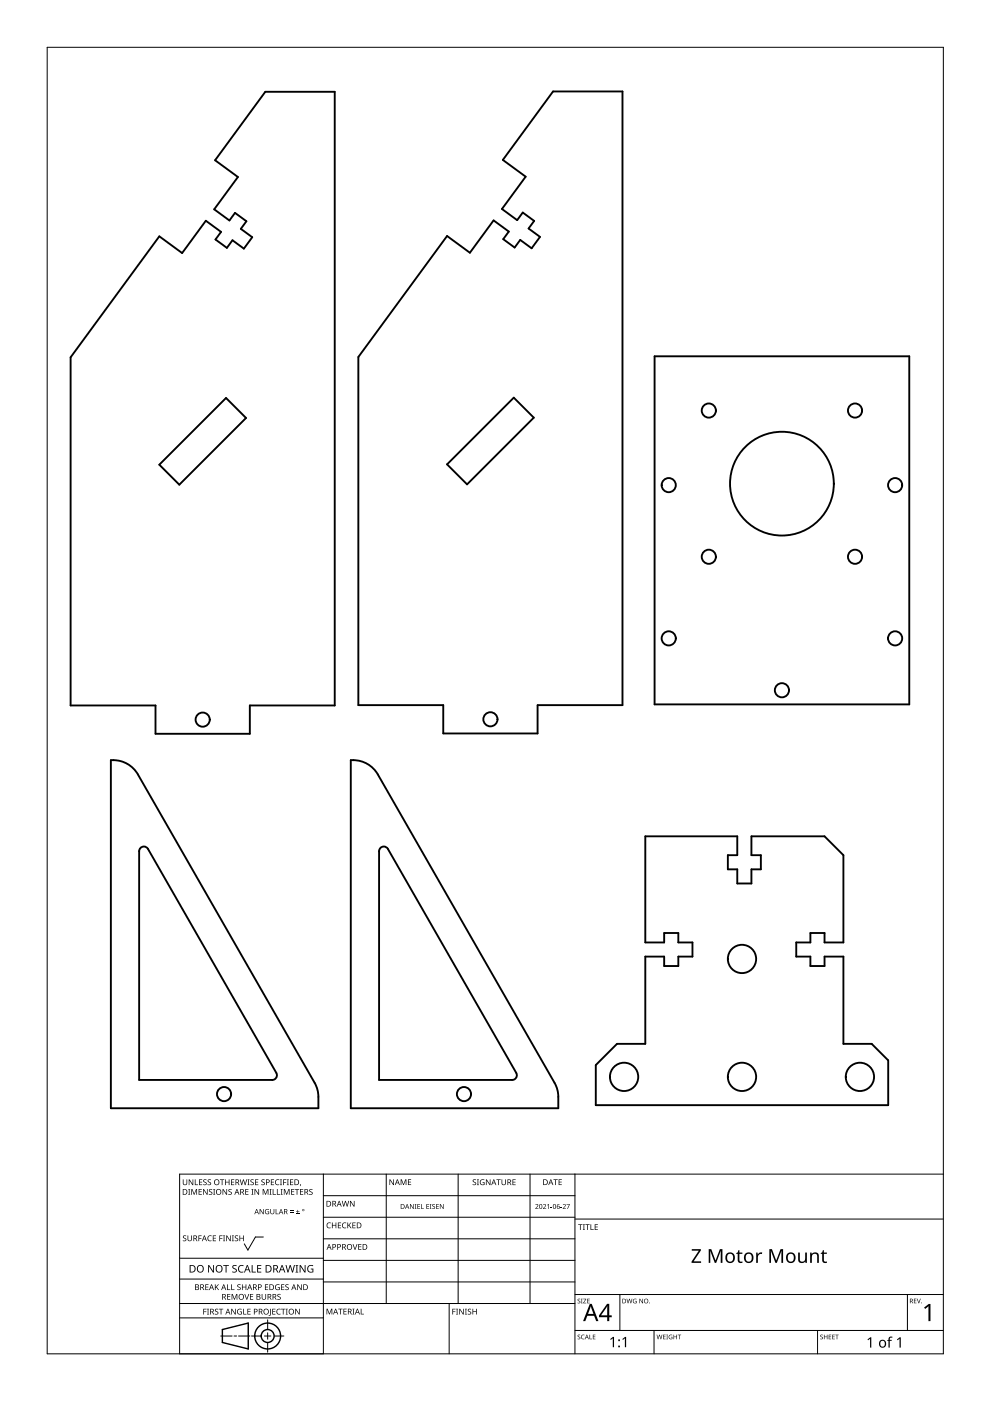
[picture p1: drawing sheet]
<svg xmlns="http://www.w3.org/2000/svg" width="210mm" height="297mm" viewBox="0 0 210 297" stroke-linecap="round" stroke-linejoin="round" font-family="sans-serif">
<g fill="none" stroke="#000" stroke-width=".4">
<path d="M56.2 19.5h14.8v130.1h-18v6h-20v-6h-18v-73.8l18.8-25.7 4.8 3.6 5-6.9 3.3 2.4-1.2 1.6 2.4 1.8 1.2-1.7 2.4 1.8 1.8-2.4-2.4-1.8 1.1-1.6-2.4-1.8-1.2 1.6-3.2-2.3 5-6.9-4.8-3.5zM117.3 19.4h14.7v130.1h-18v6h-20v-6h-18v-73.8l18.8-25.7 4.8 3.6 5.1-6.9 3.2 2.4-1.2 1.6 2.4 1.8 1.2-1.6 2.4 1.7 1.8-2.4-2.4-1.8 1.2-1.6-2.5-1.7-1.1 1.6-3.3-2.4 5.1-6.8-4.9-3.6zM138.8 75.5h54v73.8h-54zM47.9 84.4l4.3 4.2-14.2 14.2-4.2-4.3zM108.9 84.3l4.3 4.3-14.2 14.1-4.2-4.2zM23.5 161.2a6.1 6.1 0 0 1 5.7 3l37.5 65.4 .6 1.4a12 12 0 0 1 .2 4h-44zM29.8 179.8a1 1 0 0 1 1.6 .2l27.2 47.5a1 1 0 0 1-.9 1.5h-28.2v-48.5zM74.4 161.2a6.1 6.1 0 0 1 5.7 3l37.5 65.4 .6 1.4a12 12 0 0 1 .2 4h-44zM80.7 179.8a1 1 0 0 1 1.5 .2l27.3 47.5a1 1 0 0 1-.9 1.5h-28.2v-48.5zM136.8 177.3h19.5v4h-2v3h2v3h3v-3h2v-3h-2v-4h15.5l4 4v18.5h-4v-2h-3v2h-3v3h3v2h3v-2h4v18.5h6l3.5 3.5v9.5h-62v-8.5l4.5-4.5h6v-18.5h4v2h3v-2h3v-3h-3v-2h-3v2h-4z"/>
<circle cx="150.3" cy="87" r="1.5"/>
<circle cx="181.3" cy="87" r="1.5"/>
<circle cx="141.8" cy="102.9" r="1.5"/>
<circle cx="150.3" cy="118" r="1.5"/>
<circle cx="165.8" cy="102.5" r="11"/>
<circle cx="181.3" cy="118" r="1.5"/>
<circle cx="189.8" cy="102.9" r="1.5"/>
<circle cx="141.8" cy="135.3" r="1.5"/>
<circle cx="189.8" cy="135.3" r="1.5"/>
<circle cx="43" cy="152.6" r="1.5"/>
<circle cx="104" cy="152.5" r="1.5"/>
<circle cx="165.8" cy="146.3" r="1.5"/>
<circle cx="157.3" cy="203.3" r="3"/>
<circle cx="47.5" cy="232" r="1.5"/>
<circle cx="98.4" cy="232" r="1.5"/>
<circle cx="132.3" cy="228.3" r="3"/>
<circle cx="157.3" cy="228.3" r="3"/>
<circle cx="182.3" cy="228.3" r="3"/>
</g>
<path d="M10 10h190v277h-190z" fill="none" stroke="#000" stroke-width=".21"/>
<g fill="none" stroke="#000" stroke-width=".21">
<path d="M68.6 248.9v38.1h-30.5v-38.1h161.9M68.6 253.5h53.3M68.6 258.1h53.3M81.9 248.9v27.5M97.1 248.9v27.5M112.4 248.9v27.5M121.9 248.9v38.1M121.9 258.5h78.1M38.1 279.4h30.5M38.1 276.4h83.8M38.1 271.2h30.5M38.1 266.8h30.5"/>
<path d="M55.8 262.3h-1.6l-1.6 2.7-.8-1.3M56.7 279.8v2.1M68.6 262.7h53.3M68.6 267.2h53.3M68.6 271.8h53.3M95.2 276.4v10.6M121.9 274.5h78.1M131.4 274.5v7.6M192.4 274.5v7.6M46.8 283.3h2.4M49.6 283.3h.6M50.6 283.3h2.4"/>
<path d="M53.3 283.3h2.1M56.1 283.3h1.3M56.7 282.6v1.3M56.7 284.6v2.1M58.1 283.3h2.1M121.9 282.1h78.1M138.7 282.1v4.9M173.3 282.1v4.9"/>
</g>
<g fill="#000">
<path d="M38.8 250.1h.1v.7a.32 .32 0 0 0 .3 .4 .32 .32 0 0 0 .3-.4v-.7h.2v.7a.47 .47 0 0 1-.5 .5 .47 .47 0 0 1-.4-.5zM39.9 252.1h.4l-.1 .1v1l.1 .1h-.4l.1-.1v-1zM40 250.1h.2l.6 1v-1h.2v1.2h-.2l-.7-1 .1 1h-.2zM40.6 252.1h.2l.4 1 .4-1h.2v1.2h-.2v-1l-.4 1h-.1l-.4-1.1v1.1h-.1zM41.3 250.1h.2v1h.5v.2h-.7zM42.1 252.1h.7v.1h-.5v.4h.5v.1h-.5v.5h.5v.1h-.7zM42.2 250.1h.7v.1h-.5v.4h.4v.1h-.4v.4h.5v.2h-.7zM43.1 250.2l.5-.2 .2 .1v.1a.25 .25 0 0 0-.4-.1 .25 .25 0 0 0 0 .4 .4 .4 0 0 1 .4 .3 .4 .4 0 0 1-.2 .5 .4 .4 0 0 1-.5-.2 .27 .27 0 0 0 .5 .1 .27 .27 0 0 0-.1-.5l-.4-.2zM43.1 252.1h.1l.7 1v-1h.1v1.2h-.2l-.6-1v1h-.1zM44.1 250.2l.4-.2 .2 .1v.1a.25 .25 0 0 0-.4-.1 .25 .25 0 0 0 0 .4 .4 .4 0 0 1 .5 .3 .4 .4 0 0 1-.3 .5 .4 .4 0 0 1-.5-.2h.1a.27 .27 0 0 0 .4 .1 .27 .27 0 0 0-.1-.5l-.3-.2zM44.3 252.2l.5-.1 .2 .1v.1a.25 .25 0 0 0-.4-.1 .25 .25 0 0 0 0 .4 .4 .4 0 0 1 .4 .3 .4 .4 0 0 1-.2 .5 .4 .4 0 0 1-.5-.3l.1 .1a.27 .27 0 0 0 .4 0 .27 .27 0 0 0-.1-.4l-.4-.2zM45.2 252.1h.4l-.1 .1v1l.1 .1h-.4l.1-.1v-1z"/>
<path d="M46.6 250.1h.9v.1h-.3v1.1h-.2v-1.1h-.4zM47.2 252.1h.2l.6 1v-1h.2v1.2h-.2l-.7-1v1h-.1zM47.7 250.1h.2v.5h.6v-.5h.2v1.2h-.2v-.6h-.6v.6h-.2zM48.5 252.2l.4-.1 .2 .1v.1a.25 .25 0 0 0-.4-.1 .25 .25 0 0 0 0 .4 .4 .4 0 0 1 .5 .3 .4 .4 0 0 1-.3 .5 .4 .4 0 0 1-.5-.3l.1 .1a.27 .27 0 0 0 .4 0 .27 .27 0 0 0-.1-.4l-.3-.2zM49 250.1h.7v.1h-.6v.4h.5v.1h-.5v.4h.6v.2h-.7zM50.8 250.1h.2l.3 1 .2-1h.2l.3 1 .2-1h.2l-.3 1.2h-.2l-.3-1.1-.3 1.1h-.1zM52 252.1h.7v.1h-.5v.4h.4v.1h-.4v.5h.5v.1h-.7zM52.5 250.1h.4l-.1 .1v.9l.1 .2h-.4l.1-.2v-.9zM53.3 252.1h.4l-.1 .1v1l.1 .1h-.4l.1-.1v-1zM53.1 250.2l.5-.2 .2 .1v.1a.25 .25 0 0 0-.4-.1 .25 .25 0 0 0 0 .4 .4 .4 0 0 1 .4 .3 .4 .4 0 0 1-.2 .5 .4 .4 0 0 1-.5-.2h.1a.27 .27 0 0 0 .4 .1 .27 .27 0 0 0-.1-.5l-.4-.2zM54.1 250.1h.7v.1h-.6v.4h.5v.1h-.5v.4h.6v.2h-.7zM54 252.1h.1l.7 1v-1h.1v1.2h-.2l-.6-1v1h-.1z"/>
<path d="M55.1 256.3h.1l.6 .9v-.9h.1v1.1h-.1l-.6-.9v.9h-.1zM55.5 250.2l.4-.2 .2 .1v.1a.25 .25 0 0 0-.4-.1 .25 .25 0 0 0 0 .4 .4 .4 0 0 1 .4 .3 .4 .4 0 0 1-.2 .5 .4 .4 0 0 1-.5-.2h.1a.27 .27 0 0 0 .4 .1 .27 .27 0 0 0-.1-.5l-.4-.2zM55.7 252.1h.2l.4 1 .4-1h.2v1.2h-.1v-1l-.4 1h-.2l-.4-1.1v1.1h-.1zM56.3 256.5l.4-.2 .4 .1-.1 .1a.45 .45 0 0 0-.7 .3 .45 .45 0 0 0 .6 .5v-.3h-.2v-.1h.4v.5a.6 .6 0 0 1-.8-.1 .6 .6 0 0 1 0-.8zM57.1 252.1h.5l-.2 .1v1l.2 .1h-.5l.2-.1v-1zM57.8 252.1h.2v1.1h.5v.1h-.7zM57.4 250.1h.7v.1h-.5v.4h.5v.1h-.5v.4h.5v.2h-.7zM57.3 256.3h.2v.7a.28 .28 0 0 0 .2 .3 .28 .28 0 0 0 .3-.3v-.7h.2v.7a.42 .42 0 0 1-.5 .4 .42 .42 0 0 1-.4-.4zM58.4 256.3h.2v1h.5v.1h-.7zM58.7 252.1h.2v1.1h.5v.1h-.7zM58.5 250.2l.4-.2 .3 .1v.1a.49 .49 0 0 0-.7 .5 .49 .49 0 0 0 .7 .4 .57 .57 0 0 1-.8 0 .57 .57 0 0 1 0-.8zM59.4 250.1h.4l-.1 .1v.9l.1 .2h-.4l.1-.2v-.9z"/>
<path d="M59.5 252.1h.4l-.1 .1v1l.1 .1h-.4l.1-.1v-1zM60 250.1h.7v.1h-.5v.4h.5v.2h-.5v.5h-.2zM60.2 252.1h.2l.4 1 .4-1h.2v1.2h-.2l.1-1-.5 1h-.1l-.4-1.1v1.1h-.1zM60.8 250.1h.5l-.2 .1v.9l.2 .2h-.5l.2-.2v-.9zM61.5 257h.7v.1h-.7zM61.5 256.7h.7v.1h-.7zM61.5 250.1h.7v.1h-.6v.4h.5v.1h-.5v.4h.6v.2h-.7zM61.7 252.1h.7v.1h-.5v.4h.5v.1h-.5v.5h.5v.1h-.7zM62.8 257.3h.7v.1h-.7zM62.5 252.1h.9v.1h-.3v1.1h-.2v-1.1h-.4zM63.1 256.5l.1 .3h.3l-.3 .1v.4l-.1-.4h-.3l.3-.1zM63.7 251.1h.1l-.2 .4z"/>
<path d="M63.6 252.1h.7v.1h-.5v.4h.5v.1h-.5v.5h.5v.1h-.7zM65.6 252.2l.4-.1 .3 .1-.1 .1a.25 .25 0 0 0-.4-.1 .25 .25 0 0 0 0 .4 .4 .4 0 0 1 .5 .3 .4 .4 0 0 1-.3 .5 .4 .4 0 0 1-.5-.3l.1 .1a.27 .27 0 0 0 .5 0 .27 .27 0 0 0-.1-.4l-.4-.2zM69.4 259.3l.4-.1 .4 .1-.1 .1a.49 .49 0 0 0-.7 .4 .49 .49 0 0 0 .7 .4 .57 .57 0 0 1-.8 0 .57 .57 0 0 1 0-.8zM72.7 259.3l.4-.1 .3 .1v.1a.49 .49 0 0 0-.7 .4 .49 .49 0 0 0 .7 .4 .57 .57 0 0 1-.8 0 .57 .57 0 0 1 0-.8zM72.5 254.6h.1l.3 1 .3-1h.1l.3 1 .3-1h.1l-.3 1.2h-.2l-.3-1-.2 1h-.2zM74.2 254.6h.2l.6 1v-1h.2v1.2h-.2l-.7-1v1h-.1zM82.6 250h.2l.6 1v-1h.1v1.3h-.1l-.7-1.1v1.1h-.1zM85 250h.2l.4 1 .3-1h.3v1.3h-.2v-1.1l-.4 1.1h-.1l-.4-1.1v1.1h-.1zM86.5 250h.7v.2h-.5v.4h.4v.1h-.4v.4h.5v.2h-.7zM86.9 255.3h.2l.5 .8v-.8h.1v1h-.1l-.6-.8v.8h-.1zM87.9 255.3h.4l-.1 .1 .1 .9h-.4l.1-.1zM88.5 255.3h.6v.1h-.5v.3h.4v.1h-.4v.4h.5v.1h-.6z"/>
<path d="M89.3 255.3h.1v.9h.5v.1h-.6zM90.4 255.3h.6v.1h-.5v.3h.5v.1h-.5v.4h.5v.1h-.6zM91.1 255.3h.4l-.1 .1 .1 .9h-.4l.1-.1zM91.7 255.4l.3-.1h.2v.1a.25 .25 0 0 0-.3 0 .25 .25 0 0 0-.1 .3 .25 .25 0 0 0 .3 .1 .32 .32 0 0 1 0 .5 .32 .32 0 0 1-.5-.2 .25 .25 0 0 0 .4 .2 .25 .25 0 0 0 0-.4l-.3-.2zM92.5 255.3h.5v.1h-.4v.3h.4v.1h-.4v.4h.4v.1h-.5zM93.3 255.3h.1l.6 .8v-.8h.1v1h-.2l-.5-.8v.8h-.1zM100.3 250.2l.4-.2 .2 .1v.1a.25 .25 0 0 0-.4-.1 .25 .25 0 0 0 0 .4 .4 .4 0 0 1 .5 .3 .4 .4 0 0 1-.3 .5 .4 .4 0 0 1-.5-.2h.1a.27 .27 0 0 0 .4 .1 .27 .27 0 0 0-.1-.5l-.3-.2zM101.1 250.1h.5l-.2 .1v.9l.2 .2h-.5l.2-.2v-.9zM101.9 250.2l.5-.2 .3 .1v.1a.5 .5 0 0 0-.8 .4 .5 .5 0 0 0 .7 .5v-.3h-.3v-.2h.4v.6a.66 .66 0 0 1-.8-.1 .66 .66 0 0 1 0-.9zM103 250.1h.2l.7 1-.1-1h.2v1.2h-.2l-.6-1v1h-.2zM105.3 250.1h.9v.1h-.4v1.1h-.2v-1.1h-.3zM106.3 250.1h.2v.7a.32 .32 0 0 0 .3 .4 .32 .32 0 0 0 .3-.4v-.7h.2v.7a.47 .47 0 0 1-.5 .5 .47 .47 0 0 1-.5-.5z"/>
<path d="M108.7 250.1h.6v.1h-.5v.4h.5v.1h-.5v.4h.5v.2h-.6zM113.5 255.4a.37 .37 0 0 1 .6 0 .37 .37 0 0 1-.2 .6l-.3 .2h.6v.1h-.7l.3-.4a.27 .27 0 0 0 .2-.3 .27 .27 0 0 0-.4-.1zM115.1 255.4a.37 .37 0 0 1 .6 0 .37 .37 0 0 1-.2 .6l-.2 .2h.5v.1h-.7l.3-.4a.27 .27 0 0 0 .3-.3 .27 .27 0 0 0-.5-.1zM116 255.5l.4-.2v1h-.1v-.9zM116.7 255.9h.4v.1h-.4zM117.3 250h1v.2h-.4v1.1h-.2v-1.1h-.4zM118.8 255.9h.4v.1h-.4zM118.4 250h.7v.2h-.5v.4h.5v.1h-.5v.4h.5v.2h-.7zM119.3 255.4a.37 .37 0 0 1 .6 0 .37 .37 0 0 1-.2 .6l-.2 .2h.5v.1h-.7l.3-.4a.27 .27 0 0 0 .3-.3 .27 .27 0 0 0-.5-.1zM120.1 255.3h.7l-.4 1h-.1l.4-.9h-.6zM38.8 262.1l.5-.2 .2 .1v.1a.25 .25 0 0 0-.4-.1 .25 .25 0 0 0 0 .4 .4 .4 0 0 1 .4 .3 .4 .4 0 0 1-.2 .5 .4 .4 0 0 1-.5-.2 .27 .27 0 0 0 .5 .1 .27 .27 0 0 0-.1-.5l-.4-.2zM39.8 261.9h.1v.8a.32 .32 0 0 0 .3 .3 .32 .32 0 0 0 .3-.3v-.8h.2v.8a.47 .47 0 0 1-.5 .5 .47 .47 0 0 1-.4-.5z"/>
<path d="M42.1 261.9h.7v.2h-.6v.4h.5v.1h-.5v.6h-.1zM43.1 277.5h.7v.1h-.5v.5h.5v.1h-.5v.5h-.2zM43.5 272.3h.7v.1h-.5v.4h.5v.1h-.5v.5h.5v.1h-.7zM43.9 277.5h.4l-.1 .1v1l.1 .1h-.4l.1-.1v-1zM44.1 262.1l.5-.2 .3 .1-.1 .1a.49 .49 0 0 0-.7 .5 .49 .49 0 0 0 .8 .4 .57 .57 0 0 1-.8-.1 .57 .57 0 0 1 0-.8zM44.1 268.2h.3l.8 1.3v-1.3h.2v1.6h-.3l-.8-1.3v1.3h-.2zM45.1 261.9h.7v.2h-.5v.4h.5v.1h-.5v.4h.5v.2h-.7zM45.6 277.6l.4-.1h.3l-.1 .2a.25 .25 0 0 0-.4-.1 .25 .25 0 0 0 0 .4 .4 .4 0 0 1 .5 .3 .4 .4 0 0 1-.3 .4 .4 .4 0 0 1-.5-.2h.1a.27 .27 0 0 0 .5 .1 .27 .27 0 0 0-.1-.4l-.4-.2zM45.6 272.3h.1v.6l.6-.6h.1l-.5 .5 .5 .7h-.1l-.5-.6-.1 .6h-.1zM46.5 261.9h.7v.2h-.5v.4h.5v.1h-.5v.6h-.2zM46.4 277.5h.9v.1h-.4v1.1h-.1v-1.1h-.4zM47.3 261.9h.4l-.1 .2v.9l.1 .2h-.4l.1-.2v-.9z"/>
<path d="M47.3 268.2h1.2v.2h-.5v1.4h-.2v-1.4h-.5zM48.1 272.3h.2v1.1h.5v.1h-.7zM48.2 274.3h.6v.2h-.5v.4h.5v.1h-.5v.4h.5v.2h-.6zM48 261.9h.1l.7 1v-1h.1v1.3h-.2l-.6-1.1v1.1h-.1zM49 272.3h.2v1.1h.5v.1h-.7zM49.2 261.9h.4l-.1 .2v.9l.1 .2h-.4l.1-.2v-.9zM49.1 274.3h.2l.4 1 .4-1h.2v1.3h-.1v-1.1l-.4 1.1h-.2l-.4-1.1 .1 1.1h-.2zM49 277.5h.2l.7 1v-1h.1v1.2h-.2l-.6-1v1h-.2zM49.3 268.4l.3-.2 .6 .1-.2 .1a.33 .33 0 0 0-.5 .1 .33 .33 0 0 0 .4 .5 .49 .49 0 0 1 .3 .7 .49 .49 0 0 1-.8 .1l-.2-.1v-.1h.3a.35 .35 0 0 0 .5-.2 .35 .35 0 0 0-.4-.4l-.3-.2zM49.8 262.1l.4-.2 .3 .1-.1 .1a.25 .25 0 0 0-.3-.1 .25 .25 0 0 0 0 .4 .4 .4 0 0 1 .4 .3 .4 .4 0 0 1-.3 .5 .4 .4 0 0 1-.4-.2 .27 .27 0 0 0 .5 .1 .27 .27 0 0 0-.1-.5l-.4-.2zM50.4 277.6l.5-.1h.4l-.1 .2a.5 .5 0 0 0-.8 .3 .5 .5 0 0 0 .7 .6v-.4h-.2v-.1h.4v.6a.66 .66 0 0 1-.9-.2 .66 .66 0 0 1 0-.9zM50.4 272.4l.4-.1 .2 .1v.1a.25 .25 0 0 0-.4-.1 .25 .25 0 0 0 0 .4 .4 .4 0 0 1 .4 .3 .4 .4 0 0 1-.2 .5 .4 .4 0 0 1-.5-.3l.1 .1a.27 .27 0 0 0 .4 0 .27 .27 0 0 0-.1-.4l-.4-.2z"/>
<path d="M50.7 268.4l.5-.2 .5 .1-.1 .2a.63 .63 0 0 0-.9 .5 .63 .63 0 0 0 .9 .6v.2a.83 .83 0 0 1-1-.3 .83 .83 0 0 1 .1-1.1zM51.6 277.5h.1v1.1h.5v.1h-.6zM50.8 261.9h.1v.6h.6v-.6h.2v1.3h-.2v-.6h-.6v.6h-.1zM51.8 274.3h.2l.3 1.1 .4-1.1h.1l-.4 1.3h-.2zM51.3 272.3h.2v.5h.6v-.5h.1v1.2h-.1v-.5h-.6v.5h-.2zM52.5 277.5h.6v.1h-.5v.4h.5v.1h-.5v.5h.5v.1h-.6zM53.4 268.2h.2v1.4h.6v.2h-.8zM53 274.3h.7v.2h-.5v.4h.5v.1h-.5v.4h.5v.2h-.7zM54.5 268.2h.9v.2h-.7v.5h.7v.2h-.7v.5h.7v.2h-.9zM55.5 274.3h.1v.8a.32 .32 0 0 0 .4 .3 .32 .32 0 0 0 .3-.3v-.8h.1v.8a.47 .47 0 0 1-.5 .5 .47 .47 0 0 1-.4-.5zM56.2 272.3h.7v.1h-.6v.4h.5v.1h-.5v.5h.6v.1h-.7zM57.2 277.5h.2v1.3l-.1 .2h-.3v-.1l.2-.2z"/>
<path d="M57.7 277.5h.7v.1h-.5v.4h.5v.1h-.5v.5h.5v.1h-.7zM58.5 272.5l.5-.2 .3 .1-.1 .1a.5 .5 0 0 0-.7 .4 .5 .5 0 0 0 .7 .5v-.4h-.3v-.1h.4v.6a.66 .66 0 0 1-.9-.2 .66 .66 0 0 1 .1-.8zM58.8 277.6l.4-.1h.3v.2a.49 .49 0 0 0-.7 .4 .49 .49 0 0 0 .7 .4 .57 .57 0 0 1-.8 0 .57 .57 0 0 1 0-.8zM58.9 274.5l.4-.2 .2 .1v.1a.25 .25 0 0 0-.4-.1 .25 .25 0 0 0 0 .4 .4 .4 0 0 1 .4 .3 .4 .4 0 0 1-.2 .5 .4 .4 0 0 1-.5-.2h.1a.27 .27 0 0 0 .4 .1 .27 .27 0 0 0-.1-.5l-.4-.2zM59.6 277.5h.9v.1h-.4v1.1h-.1v-1.1h-.4zM59.6 272.3h.7v.1h-.5v.4h.5v.1h-.5v.5h.5v.1h-.7zM60.6 277.5h.4l-.1 .1v1l.1 .1h-.4l.1-.1v-1zM60.5 272.4l.5-.1 .2 .1v.1a.25 .25 0 0 0-.4-.1 .25 .25 0 0 0 0 .4 .4 .4 0 0 1 .4 .3 .4 .4 0 0 1-.2 .5 .4 .4 0 0 1-.5-.3l.1 .1a.27 .27 0 0 0 .4 0 .27 .27 0 0 0-.1-.4l-.4-.2zM60.5 268.2h.2l.4 1.4 .3-1.4h.2l.4 1.4 .3-1.4h.2l-.4 1.6h-.2l-.4-1.3-.3 1.3h-.2zM62.7 268.2h.5l-.2 .2v1.2l.2 .2h-.5l.1-.2v-1.2zM62.6 277.5h.2l.6 1v-1h.2v1.2h-.2l-.7-1v1h-.1zM63 272.3h.2l.6 1v-1h.2v1.2h-.2l-.7-1 .1 1h-.2z"/>
<path d="M63.5 268.2h.3l.8 1.3v-1.3h.2v1.6h-.2l-.9-1.3v1.3h-.2zM65.3 268.4l.8-.2 .3 .1-.1 .2a.65 .65 0 0 0-1 .5 .65 .65 0 0 0 .9 .6v-.5h-.3v-.1h.5v.7a.86 .86 0 0 1-1.1-.1 .86 .86 0 0 1 0-1.2zM69.2 277.5h.3l.3 1 .4-1h.3v1.2h-.2v-1.1l-.4 1.1h-.1l-.4-1.1v1.1h-.2zM70.4 259.2h.1v.5h.7v-.5h.1v1.2h-.1v-.6h-.7v.6h-.1zM71.7 277.5h.9v.1h-.3v1.1h-.2v-1.1h-.4zM71.6 259.2h.7v.1h-.5v.4h.5v.1h-.5v.5h.5v.1h-.7zM72.8 277.5h.7v.1h-.5v.4h.5v.1h-.5v.5h.5v.1h-.7zM73.7 259.2h.1v.6l.5-.6h.2l-.5 .5 .5 .7h-.1l-.5-.6-.1 .6h-.1zM74.8 263.8h.1l.4 1 .3-1h.2l-.4 1.2h-.2zM74.7 277.5h.5l-.2 .1v1l.2 .1h-.5l.2-.1v-1zM74.7 259.2h.7v.1h-.5v.4h.5v.1h-.5v.5h.5v.1h-.7zM76.5 277.5h.1v1.1h.6v.1h-.7z"/>
<path d="M75.9 263.8h.7v.1h-.5v.4h.5v.1h-.5v.4h.5v.2h-.7zM95.9 277.5h.7v.1h-.5v.4h.5v.2h-.5v.5h-.2zM96.7 277.5h.4l-.1 .1v1l.1 .1h-.4l.1-.1v-1zM97.4 277.5h.1l.7 1v-1h.1v1.2h-.1l-.7-1v1h-.1zM98.6 277.5h.4l-.1 .1v1l.1 .1h-.4l.1-.1v-1zM99.2 277.6l.5-.1h.2v.2a.25 .25 0 0 0-.4-.1 .25 .25 0 0 0 0 .4 .4 .4 0 0 1 .4 .3 .4 .4 0 0 1-.2 .4 .4 .4 0 0 1-.5-.2 .27 .27 0 0 0 .5 .1 .27 .27 0 0 0-.1-.4l-.4-.3zM100.2 277.5h.1v.5h.6v-.5h.2v1.2h-.2v-.6h-.6v.6h-.1zM122.5 275.4l.3-.1 .2 .2a.24 .24 0 0 0-.3-.1 .24 .24 0 0 0-.1 .4 .24 .24 0 0 0 .3 0 .31 .31 0 0 1 0 .5 .31 .31 0 0 1-.5-.1 .23 .23 0 0 0 .4 .1 .23 .23 0 0 0 0-.4l-.3-.2zM122.6 259.6h.9v.1h-.4v1.1h-.1v-1.1h-.4zM123.2 275.4h.3l-.1 .1 .1 .8h-.3l.1-.1zM123.6 259.6h.4l-.1 .1v1l.1 .1h-.4l.1-.1v-1zM123.7 275.4h.6l-.5 .8h.5v.1h-.7l.5-.8h-.4z"/>
<path d="M124.1 259.6h.9v.1h-.4v1.1h-.1v-1.1h-.4zM124.5 275.4h.5l-.4 .1v.3h.4l-.4 .1v.3l.4 .1h-.5zM125.2 259.6h.2v1h.5v.2h-.7zM126.1 259.6h.7v.1h-.6v.4h.5v.1h-.5v.4h.6v.2h-.7zM132.8 275.4h.2l.2 .8 .2-.8h.1l.2 .8 .2-.8h.2l-.3 .9h-.1l-.2-.8-.3 .8h-.1zM134.3 275.5l.4-.2 .3 .1-.1 .1a.4 .4 0 0 0-.6 .3 .4 .4 0 0 0 .6 .4v-.3l-.3-.1h.4v.5a.53 .53 0 0 1-.7-.1 .53 .53 0 0 1 0-.7zM135.6 275.4h.1l.5 .8v-.8h.1v.9h-.1l-.5-.8v.8h-.1zM146.7 264.8h1.9v.3l-1.5 2.3h1.5v.4h-2v-.3l1.6-2.3h-1.5zM150.3 264.8h.5l.9 2.4 .9-2.4h.6v3h-.4v-2.6l-1 2.6h-.3l-.9-2.6v2.6h-.3zM156.6 265.1h.2v.5h.6v.2h-.6v1.3l.2 .4h.4v.2a.67 .67 0 0 1-1-.6v-1.3h-.3v-.1l.3-.2zM160.3 265.6h.3l.1 .4 .4-.4h.5v.3h-.5l-.3 .3-.1 1.6h-.4zM163.1 264.8h.6l.9 2.4 .9-2.4h.5v3h-.3v-2.6l-1 2.6h-.3l-1-2.6 .1 2.6h-.4z"/>
<path d="M169.2 265.6h.4v1.4a.59 .59 0 0 0 .7 .5 .59 .59 0 0 0 .4-.8v-1.1h.4v2.2h-.3l-.1-.3a.84 .84 0 0 1-.9 .3 .84 .84 0 0 1-.6-.8zM171.8 265.6h.3v.3a.83 .83 0 0 1 .9-.3 .83 .83 0 0 1 .6 .7v1.5h-.3v-1.4a.59 .59 0 0 0-.8-.6 .59 .59 0 0 0-.4 .8v1.2h-.3zM174.5 265.1h.2v.5h.6v.2h-.6v1.3l.2 .4h.4v.2a.67 .67 0 0 1-1-.6v-1.3h-.3v-.1l.3-.2zM193.8 275.3h.5l-.4 .2v.3h.4l-.4 .1v.3l.4 .1h-.5zM194.4 275.3h.1l.3 .9 .3-.9h.1l-.3 1h-.2zM122.5 283.1l.3-.1 .2 .1a.24 .24 0 0 0-.3 0 .24 .24 0 0 0-.1 .3 .24 .24 0 0 0 .3 .1 .31 .31 0 0 1 0 .5 .31 .31 0 0 1-.5-.2 .23 .23 0 0 0 .4 .1 .23 .23 0 0 0 0-.4l-.3-.2zM123.3 283.1l.4-.1h.2v.1a.39 .39 0 0 0-.6 .4 .39 .39 0 0 0 .6 .3 .46 .46 0 0 1-.7 0 .46 .46 0 0 1 .1-.7zM125 283h.1v.8l.4 .1h-.5zM125.7 283h.5l-.4 .1v.3h.4l-.4 .1v.3l.4 .1h-.5zM129.4 283.9l.6-.4h.2v2.1h-.3v-1.9l-.4 .4zM131.9 283.9l.6-.4h.3v2.1h-.3v-1.9l-.4 .4zM139.2 283h.1l.2 .8 .3-.8h.1l.2 .8 .2-.8h.1l-.2 .9h-.1l-.3-.8-.2 .8h-.1z"/>
<path d="M140.6 283h.5l-.4 .1v.3h.4l-.4 .1v.3l.4 .1h-.5zM141.3 283h.3l-.1 .1 .1 .8h-.3h.1zM141.9 283.1l.4-.1h.3l-.2 .1a.4 .4 0 0 0-.5 .4 .4 .4 0 0 0 .5 .3v-.3l-.2-.1h.4v.5a.53 .53 0 0 1-.7-.1 .53 .53 0 0 1 0-.7zM142.8 283h.1v.4h.5v-.4h.1v.9h-.1v-.4h-.5v.4h-.1zM143.7 283h.7l-.3 .1v.8h-.1v-.8zM173.9 283.1l.4-.1 .1 .1a.24 .24 0 0 0-.3 0 .24 .24 0 0 0-.1 .3 .24 .24 0 0 0 .4 .1 .31 .31 0 0 1-.1 .5 .31 .31 0 0 1-.4-.2 .23 .23 0 0 0 .3 .1 .23 .23 0 0 0 .1-.4l-.4-.2zM174.7 283h.1v.4h.5v-.4h.1v.9h-.1v-.4h-.5v.4h-.1zM175.7 283h.5l-.4 .1v.3h.4l-.4 .1v.3l.4 .1h-.5zM176.5 283h.5l-.4 .1v.3h.4l-.4 .1v.3l.4 .1h-.5zM177.1 283h.7l-.3 .1v.8h-.1v-.8zM183.9 284l.6-.5h.2v2.2h-.2v-1.9l-.4 .4zM188.5 283.5l.7-.1v.2h-.4l-.1 .2v.3h.4v.2h-.4v1.4h-.3v-1.4h-.3l.3-.2z"/>
<path d="M190.2 284l.6-.5h.2v2.2h-.3v-1.9l-.4 .4zM195.9 277.2l1-.7h.4v3.6h-.5l.1-3.2-.7 .6z"/>
<path d="M38.8 252.1h.3a.61 .61 0 0 1 .6 .6 .61 .61 0 0 1-.6 .6h-.3zM38.9 252.2v1h.2a.48 .48 0 0 0 .5-.5 .48 .48 0 0 0-.5-.5z"/>
<path d="M45.3 250.7a.61 .61 0 0 1 1.2 0 .61 .61 0 0 1-1.2 0zM45.6 250.7a.45 .45 0 0 0 .9 0 .45 .45 0 0 0-.9 0z"/>
<path d="M45.7 252.7a.61 .61 0 0 1 1.2 0 .61 .61 0 0 1-1.2 0zM46 252.7a.45 .45 0 0 0 .9 0 .45 .45 0 0 0-.9 0z"/>
<path d="M49.9 250.1h.4a.35 .35 0 0 1 .4 .2 .35 .35 0 0 1-.2 .4l.3 .6h-.2l-.3-.5h-.2v.5h-.2zM50.1 250.2v.4h.2a.23 .23 0 0 0 .3-.2 .23 .23 0 0 0-.3-.2z"/>
<path d="M50.2 252.1h.1l.5 1.2h-.2l-.1-.4h-.5l-.2 .4h-.1zM50.2 252.3l-.2 .5h.4z"/>
<path d="M50.9 252.1h.4a.35 .35 0 0 1 .4 .2 .35 .35 0 0 1-.2 .5l.3 .5h-.2l-.3-.5h-.2v.5h-.2zM51.1 252.2v.5h.2a.23 .23 0 0 0 .3-.2 .23 .23 0 0 0-.3-.3z"/>
<path d="M54.4 256.3h.1l.4 1.1h-.1l-.2-.3h-.4l-.1 .3h-.2zM54.4 256.5l-.2 .5h.4z"/>
<path d="M56.4 250.1h.3a.41 .41 0 0 1 .5 .4 .41 .41 0 0 1-.6 .3v.5h-.2zM56.6 250.2v.5a.29 .29 0 0 0 .4-.3 .29 .29 0 0 0-.4-.2z"/>
<path d="M59.5 256.3h.2l.4 1.1h-.2l-.1-.3h-.4l-.2 .3h-.1zM59.6 256.5l-.2 .5h.4z"/>
<path d="M60.2 256.3h.3a.31 .31 0 0 1 .4 .3 .31 .31 0 0 1-.2 .3l.3 .5h-.2l-.2-.4h-.2v.4h-.2zM60.4 256.5v.4h.1a.21 .21 0 0 0 .3-.2 .21 .21 0 0 0-.3-.2z"/>
<path d="M62.4 250.1h.4a.61 .61 0 0 1 .6 .6 .61 .61 0 0 1-.6 .6h-.4zM62.6 250.2v.9h.2a.48 .48 0 0 0 .4-.4 .48 .48 0 0 0-.4-.5z"/>
<path d="M64.1 256.6a.24 .24 0 0 1 .4 0 .24 .24 0 0 1-.4 0zM64.2 256.6a.14 .14 0 0 0 .2 0 .14 .14 0 0 0-.2 0z"/>
<path d="M64.6 252.1h.3a.35 .35 0 0 1 .4 .2 .35 .35 0 0 1-.2 .5l.3 .5h-.2l-.2-.5h-.3v.5h-.1zM64.7 252.2v.5h.2a.23 .23 0 0 0 .3-.2 .23 .23 0 0 0-.3-.3z"/>
<path d="M69.2 254.6h.4a.61 .61 0 0 1 .6 .6 .61 .61 0 0 1-.6 .6h-.4zM69.4 254.7v1h.2a.48 .48 0 0 0 .4-.5 .48 .48 0 0 0-.4-.5z"/>
<path d="M70.5 254.6h.3a.35 .35 0 0 1 .4 .2 .35 .35 0 0 1-.2 .5l.3 .5h-.1l-.3-.5h-.3v.5h-.1zM70.6 254.7v.5h.2a.23 .23 0 0 0 .3-.2 .23 .23 0 0 0-.3-.3z"/>
<path d="M71.8 254.6h.2l.5 1.2h-.2l-.2-.4h-.4l-.2 .4h-.1zM71.9 254.8l-.2 .5h.4z"/>
<path d="M75.7 259.2h.3a.61 .61 0 0 1 .6 .6 .61 .61 0 0 1-.6 .6h-.3zM75.8 259.3v1h.2a.48 .48 0 0 0 .5-.5 .48 .48 0 0 0-.5-.5z"/>
<path d="M84.2 250h.1l.5 1.3h-.2l-.1-.4h-.5l-.1 .4h-.2zM84.2 250.2l-.1 .5h.3z"/>
<path d="M85 255.3h.3a.51 .51 0 0 1 .5 .5 .51 .51 0 0 1-.5 .5h-.3zM85.1 255.4v.8h.4l.1-.3v-.3z"/>
<path d="M86.3 255.3l.5 1-.3-.3h-.4l-.2 .3zM86.3 255.4l-.1 .5h.3z"/>
<path d="M104.6 250h.2l.4 1.3h-.1l-.2-.4h-.4l-.2 .4h-.1zM104.7 250.2l-.2 .6h.4z"/>
<path d="M107.6 250.1h.3a.35 .35 0 0 1 .5 .2 .35 .35 0 0 1-.3 .4l.4 .6h-.2l-.3-.5h-.3v.5h-.1zM107.7 250.2v.4h.2a.23 .23 0 0 0 .3-.2 .23 .23 0 0 0-.3-.2z"/>
<path d="M114.4 255.3h.4l.2 .2v.5l-.2 .3h-.3l-.2-.2zM114.5 255.4v.1a.37 .37 0 0 0-.1 .5 .37 .37 0 0 0 .4 .2 .4 .4 0 0 0 .1-.5 .4 .4 0 0 0-.4-.3z"/>
<path d="M115.2 250h.3a.61 .61 0 0 1 .6 .7 .61 .61 0 0 1-.6 .6h-.3zM115.3 250.2v.9h.2a.48 .48 0 0 0 .5-.4 .48 .48 0 0 0-.5-.5z"/>
<path d="M116.7 250h.2l.4 1.3h-.1l-.2-.4h-.5l-.1 .4h-.2zM116.8 250.2l-.2 .5h.4z"/>
<path d="M117.3 255.3h.4l.2 .2v.5l-.2 .3h-.3l-.1-.2zM117.4 255.4v.1a.37 .37 0 0 0-.1 .5 .37 .37 0 0 0 .4 .2 .4 .4 0 0 0 .1-.5 .4 .4 0 0 0-.4-.3z"/>
<path d="M118.2 255.4l.4-.1-.3 .2-.1 .3a.35 .35 0 0 1 .5 .2 .35 .35 0 0 1-.4 .4 .35 .35 0 0 1-.3-.5zM118.2 256a.22 .22 0 0 0 .4 0 .22 .22 0 0 0-.4 0z"/>
<path d="M41 261.9h.3a.35 .35 0 0 1 .5 .3 .35 .35 0 0 1-.3 .4l.4 .6h-.2l-.3-.5h-.2v.5h-.2zM41.2 262.1v.4h.1a.23 .23 0 0 0 .3-.2 .23 .23 0 0 0-.3-.2z"/>
<path d="M41.4 272.3h.3a.31 .31 0 0 1 .5 .2 .31 .31 0 0 1-.3 .4 .33 .33 0 0 1 .3 .4 .33 .33 0 0 1-.4 .2h-.4zM41.5 272.9v.5h.3a.23 .23 0 0 0 .2-.2 .23 .23 0 0 0-.2-.3zM41.5 272.4v.4h.2a.21 .21 0 0 0 .3-.2 .21 .21 0 0 0-.3-.2z"/>
<path d="M40.2 268.2h.5a.79 .79 0 0 1 .8 .8 .79 .79 0 0 1-.9 .8h-.4zM40.4 268.4v1.2h.2a.62 .62 0 0 0 .7-.6 .62 .62 0 0 0-.6-.6z"/>
<path d="M42.5 272.3h.3a.35 .35 0 0 1 .4 .2 .35 .35 0 0 1-.2 .5l.3 .5h-.1l-.3-.5h-.3v.5h-.1zM42.6 272.4v.5h.2a.23 .23 0 0 0 .3-.2 .23 .23 0 0 0-.3-.3z"/>
<path d="M41.9 268.4a.77 .77 0 0 1 1.2 .1 .77 .77 0 0 1-.2 1.1 .77 .77 0 0 1-1.1-.2v-.6zM42.1 268.5a.63 .63 0 0 0-.2 .8 .63 .63 0 0 0 .9 .3l.1-.2a.61 .61 0 0 0 0-.8 .61 .61 0 0 0-.8-.1z"/>
<path d="M43.3 261.9h.1l.5 1.3h-.2l-.1-.4h-.5l-.2 .4h-.1zM43.3 262.1l-.2 .5h.4z"/>
<path d="M44.6 277.5h.3a.35 .35 0 0 1 .4 .2 .35 .35 0 0 1-.2 .5l.3 .5h-.1l-.3-.5h-.3v.5h-.1zM44.7 277.6v.5h.2a.23 .23 0 0 0 .3-.3 .23 .23 0 0 0-.3-.2z"/>
<path d="M44.8 272.3h.1l.5 1.2h-.2l-.1-.4h-.5l-.1 .4h-.2zM44.8 272.5l-.1 .5h.3z"/>
<path d="M45.9 268.4a.77 .77 0 0 1 1.1 .1 .77 .77 0 0 1-.1 1.1 .77 .77 0 0 1-1.1-.2l-.1-.6zM46.1 268.5a.63 .63 0 0 0-.2 .8 .63 .63 0 0 0 .9 .3l.1-.2a.61 .61 0 0 0 0-.8 .61 .61 0 0 0-.8-.1z"/>
<path d="M47.1 274.3h.3a.35 .35 0 0 1 .5 .3 .35 .35 0 0 1-.3 .4l.4 .6h-.2l-.3-.5h-.2v.5h-.2zM47.3 274.5v.4h.1a.23 .23 0 0 0 .3-.2 .23 .23 0 0 0-.3-.2z"/>
<path d="M47.4 272.3h.1l.5 1.2h-.2l-.1-.4h-.5l-.2 .4h-.1zM47.4 272.5l-.2 .5h.4z"/>
<path d="M48.3 277.5h.1l.5 1.2h-.2l-.1-.4h-.5l-.2 .4h-.1zM48.3 277.6l-.2 .6h.4z"/>
<path d="M50.5 275a.61 .61 0 0 1 1.2 0 .61 .61 0 0 1-1.2 0zM50.8 275a.45 .45 0 0 0 .9 0 .45 .45 0 0 0-.9 0z"/>
<path d="M52.3 268.2h.2l.6 1.6h-.2l-.2-.5h-.6l-.2 .5h-.2zM52.4 268.4l-.2 .7h.5z"/>
<path d="M52.9 272.3h.1l.5 1.2h-.2l-.1-.4h-.5l-.1 .4h-.2zM52.9 272.5l-.2 .5h.4z"/>
<path d="M53.6 272.3h.4a.35 .35 0 0 1 .4 .2 .35 .35 0 0 1-.2 .5l.3 .5h-.2l-.3-.5h-.2v.5h-.2zM53.8 272.4v.5h.2a.23 .23 0 0 0 .3-.2 .23 .23 0 0 0-.3-.3z"/>
<path d="M54.4 274.3h.3a.31 .31 0 0 1 .5 .2 .31 .31 0 0 1-.2 .4 .33 .33 0 0 1 .2 .4 .33 .33 0 0 1-.4 .3h-.4zM54.5 275v.4h.3a.23 .23 0 0 0 .3-.2 .23 .23 0 0 0-.3-.2zM54.5 274.5v.4h.3a.21 .21 0 0 0 .2-.2 .21 .21 0 0 0-.3-.2z"/>
<path d="M53.8 277.5h.4a.41 .41 0 0 1 .4 .5 .41 .41 0 0 1-.6 .2v.5h-.2zM54 277.6v.5a.29 .29 0 0 0 .5-.2 .29 .29 0 0 0-.5-.3z"/>
<path d="M54.9 277.5h.3a.35 .35 0 0 1 .4 .2 .35 .35 0 0 1-.2 .5l.3 .5h-.1l-.3-.5h-.3v.5h-.1zM55 277.6v.5h.2a.23 .23 0 0 0 .3-.3 .23 .23 0 0 0-.3-.2z"/>
<path d="M54.7 272.3h.3a.41 .41 0 0 1 .5 .5 .41 .41 0 0 1-.6 .2v.5h-.2zM54.9 272.4v.5a.29 .29 0 0 0 .4-.2 .29 .29 0 0 0-.4-.3z"/>
<path d="M56.7 274.3h.4a.35 .35 0 0 1 .4 .3 .35 .35 0 0 1-.2 .4l.3 .6h-.2l-.3-.5h-.2v.5h-.2zM56.9 274.5v.4h.2a.23 .23 0 0 0 .3-.2 .23 .23 0 0 0-.3-.2z"/>
<path d="M55.8 278.1a.61 .61 0 0 1 1.2 0 .61 .61 0 0 1-1.2 0zM56 278.1a.45 .45 0 0 0 .9 0 .45 .45 0 0 0-.9 0z"/>
<path d="M56.3 268.2h.5a.79 .79 0 0 1 .8 .8 .79 .79 0 0 1-.8 .8h-.5zM56.5 268.4v1.2h.2a.62 .62 0 0 0 .7-.6 .62 .62 0 0 0-.6-.6z"/>
<path d="M57.8 274.3h.3a.35 .35 0 0 1 .5 .3 .35 .35 0 0 1-.3 .4l.4 .6h-.2l-.3-.5h-.2v.5h-.2zM58 274.5v.4h.1a.23 .23 0 0 0 .3-.2 .23 .23 0 0 0-.3-.2z"/>
<path d="M57.1 272.3h.4a.61 .61 0 0 1 .6 .6 .61 .61 0 0 1-.6 .6h-.4zM57.3 272.4v1h.1a.48 .48 0 0 0 .5-.5 .48 .48 0 0 0-.4-.5z"/>
<path d="M57.9 268.2h.5a.45 .45 0 0 1 .5 .3 .45 .45 0 0 1-.3 .6l.5 .7h-.3l-.4-.7h-.3v.7h-.2zM58.1 268.4v.6h.3a.3 .3 0 0 0 .3-.3 .3 .3 0 0 0-.3-.3z"/>
<path d="M59.7 268.2h.2l.6 1.6h-.2l-.2-.5h-.6l-.2 .5h-.2zM59.8 268.4l-.2 .7h.5z"/>
<path d="M61.1 278.1a.61 .61 0 0 1 1.2 0 .61 .61 0 0 1-1.2 0zM61.4 278.1a.45 .45 0 0 0 .9 0 .45 .45 0 0 0-.9 0z"/>
<path d="M62.2 272.3h.2l.4 1.2h-.1l-.2-.4h-.4l-.2 .4h-.1zM62.3 272.5l-.2 .5h.4z"/>
<path d="M64.3 272.3h.4a.61 .61 0 0 1 .6 .6 .61 .61 0 0 1-.7 .6h-.3zM64.5 272.4v1h.1a.48 .48 0 0 0 .5-.5 .48 .48 0 0 0-.4-.5z"/>
<path d="M69.7 263.8h.1l.5 1.2h-.1l-.2-.4h-.5l-.1 .4h-.2zM69.8 263.9l-.2 .6h.4z"/>
<path d="M70.5 263.8h.3a.41 .41 0 0 1 .5 .5 .41 .41 0 0 1-.7 .2v.5h-.1zM70.6 263.9v.5a.29 .29 0 0 0 .5-.3 .29 .29 0 0 0-.5-.2z"/>
<path d="M71.1 277.5h.1l.5 1.2h-.2l-.1-.4h-.5l-.1 .4h-.2zM71.2 277.6l-.2 .6h.4z"/>
<path d="M71.5 263.8h.3a.41 .41 0 0 1 .5 .5 .41 .41 0 0 1-.6 .2v.5h-.2zM71.7 263.9v.5a.29 .29 0 0 0 .4-.3 .29 .29 0 0 0-.4-.2z"/>
<path d="M72.5 263.8h.4a.35 .35 0 0 1 .4 .2 .35 .35 0 0 1-.2 .4l.3 .6h-.2l-.3-.5h-.2v.5h-.2zM72.7 263.9v.5h.2a.23 .23 0 0 0 .3-.3 .23 .23 0 0 0-.3-.2z"/>
<path d="M73.8 277.5h.3a.35 .35 0 0 1 .4 .2 .35 .35 0 0 1-.2 .4l.3 .6h-.1l-.3-.5h-.3v.5h-.1zM73.9 277.6v.5h.2a.23 .23 0 0 0 .3-.3 .23 .23 0 0 0-.3-.2z"/>
<path d="M73.4 264.4a.65 .65 0 0 1 1.3 0 .65 .65 0 0 1-1.3 0zM73.7 264.4a.45 .45 0 0 0 .9 0 .45 .45 0 0 0-.9 0z"/>
<path d="M75.7 277.5h.1l.5 1.2h-.1l-.2-.4h-.5l-.1 .4h-.2zM75.8 277.6l-.2 .6h.4z"/>
<path d="M76.9 263.8h.4a.61 .61 0 0 1 .6 .6 .61 .61 0 0 1-.7 .6h-.3zM77 263.9v1h.2a.48 .48 0 0 0 .5-.5 .48 .48 0 0 0-.5-.5z"/>
<path d="M128.7 276.4h.5v2.5h.5v.4h-.5v.8h-.5v-.8h-1.7v-.4zM128.7 276.9l-1.3 2h1.3z"/>
<path d="M132 275.4h.3a.49 .49 0 0 1 .4 .5 .49 .49 0 0 1-.5 .4h-.2zM132.1 275.5v.7h.3l.2-.2v-.4z"/>
<path d="M136.5 275.8a.49 .49 0 0 1 .9 0 .49 .49 0 0 1-.9 0zM136.7 275.8a.36 .36 0 0 0 .7 0 .36 .36 0 0 0-.7 0z"/>
<path d="M154.1 265.8a1.08 1.08 0 0 1 1.5 .1 1.08 1.08 0 0 1-.1 1.6 1.08 1.08 0 0 1-1.6-.2 1.47 1.47 0 0 1 .2-1.5zM154.4 265.9a.85 .85 0 0 0-.2 1.1 .85 .85 0 0 0 .9 .4 .82 .82 0 0 0 .3-1 .82 .82 0 0 0-1-.5z"/>
<path d="M158 265.8a1.08 1.08 0 0 1 1.6 .1 1.08 1.08 0 0 1-.2 1.6 1.08 1.08 0 0 1-1.5-.2 1.47 1.47 0 0 1 .1-1.5zM158.4 265.9a.85 .85 0 0 0-.3 1.1 .85 .85 0 0 0 .9 .4 .82 .82 0 0 0 .4-1 .82 .82 0 0 0-1-.5z"/>
<path d="M166.9 265.8a1.08 1.08 0 0 1 1.6 .1 1.08 1.08 0 0 1-.2 1.6 1.08 1.08 0 0 1-1.5-.2 1.47 1.47 0 0 1 .1-1.5zM167.3 265.9a.85 .85 0 0 0-.3 1.1 .85 .85 0 0 0 .9 .4 .82 .82 0 0 0 .4-1 .82 .82 0 0 0-1-.5z"/>
<path d="M192.9 275.3h.3a.28 .28 0 0 1 .3 .2 .28 .28 0 0 1-.1 .4l.2 .4-.4-.4h-.2v.4h-.1zM193 275.5v.3h.2a.19 .19 0 0 0 .2-.2 .19 .19 0 0 0-.2-.1z"/>
<path d="M124.4 283l.5 .9-.3-.3h-.4l-.2 .3zM124.4 283.1l-.1 .4h.3z"/>
<path d="M125.1 276.4h.4l1.4 3.7h-.5l-.4-1.1h-1.5l-.4 1.1h-.5zM125.2 276.9l-.5 1.7h1.1z"/>
<path d="M186.6 284.3a.82 .82 0 0 1 1.2 0 .82 .82 0 0 1-.2 1.3 .82 .82 0 0 1-1.2-.5zM186.8 284.4a.6 .6 0 0 0-.2 .8 .6 .6 0 0 0 .9 .2l.1-.4a.53 .53 0 0 0-.1-.6 .53 .53 0 0 0-.7 0z"/>
<circle cx="137.7" cy="276.3" r=".09"/>
<circle cx="195.4" cy="276.3" r=".09"/>
<circle cx="131.3" cy="285.5" r=".2"/>
<circle cx="131.3" cy="284.2" r=".2"/>
</g>
<g fill="none" stroke="#000" stroke-width=".3">
<path d="M47.1 281.9l5.5-1.4v5.5l-5.5-1.4z"/>
<circle cx="56.8" cy="283.3" r="1.37"/>
<circle cx="56.8" cy="283.3" r="2.74"/>
</g>
</svg>
